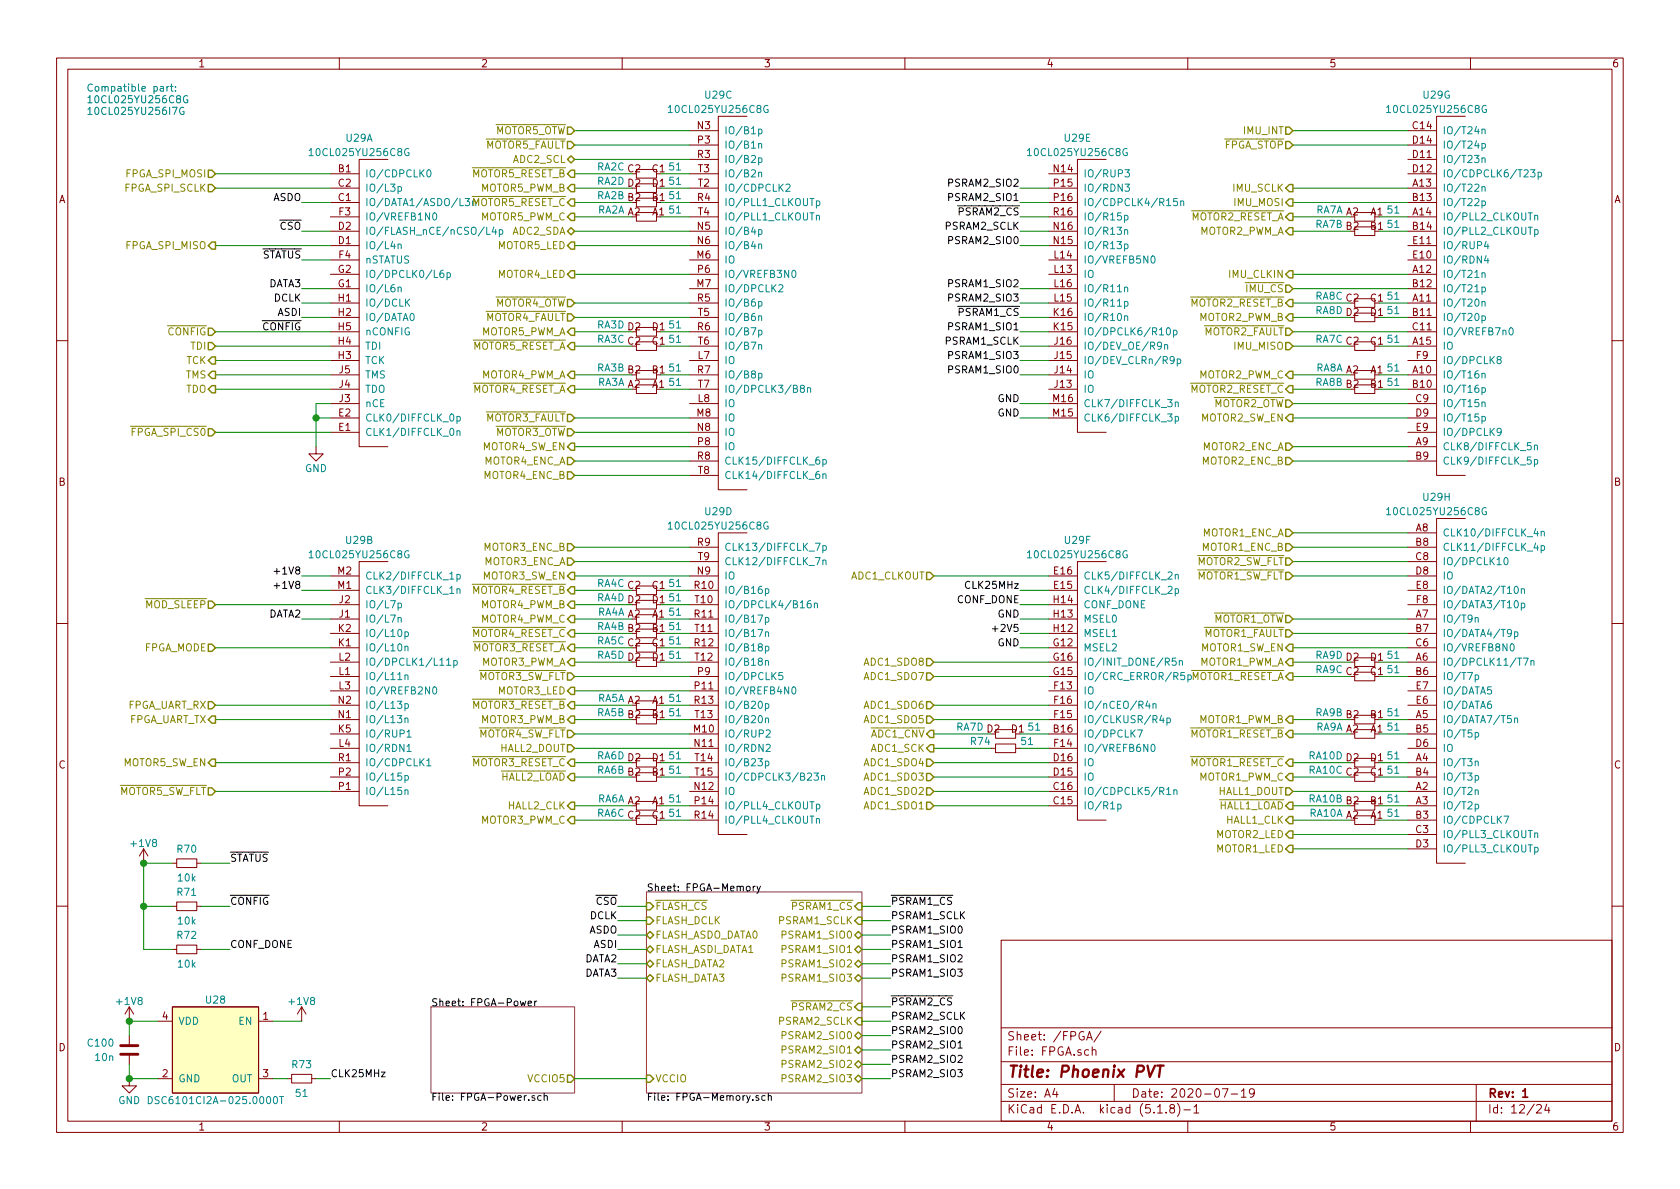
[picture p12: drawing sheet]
<svg xmlns="http://www.w3.org/2000/svg" width="297mm" height="210mm" viewBox="0 0 297 210" stroke-linecap="round" stroke-linejoin="round" font-family="sans-serif">
<defs><g id="words">
<text font-size="2.8" fill="#840000" x="178" y="190.5">Title: Phoenix PVT</text>
<g font-size="2.1" fill="#840000">
<text x="178" y="184">Sheet: /FPGA/</text>
<text x="178" y="186.7">File: FPGA.sch</text>
<text x="178" y="196.9">KiCad E.D.A. kicad (5.1.8)-1</text>
<text x="178" y="194.1">Size: A4</text>
<text x="200" y="194.1">Date: 2020-07-19</text>
<text x="263" y="194.1">Rev: 1</text>
<text x="263" y="196.9">Id: 12/24</text>
</g>
<g font-size="1.8" fill="#840000">
<text x="35" y="11.9">1</text>
<text x="85" y="11.9">2</text>
<text x="135" y="11.9">3</text>
<text x="185" y="11.9">4</text>
<text x="235" y="11.9">5</text>
<text x="285" y="11.9">6</text>
<text x="123.3" y="22.9">N3</text>
<text x="249.8" y="22.9">C14</text>
<text x="123.3" y="27.9">R3</text>
<text x="123.4" y="25.4">P3</text>
<text x="249.8" y="27.9">D11</text>
<text x="249.8" y="25.4">D14</text>
<text x="10.4" y="35.9">A</text>
<text x="59.8" y="30.5">B1</text>
<text x="59.8" y="35.6">C1</text>
<text x="59.8" y="33">C2</text>
<text x="115.3" y="35.6">B1</text>
<text x="115.3" y="30.5">C1</text>
<text x="115.3" y="33">D1</text>
<text x="123.3" y="35.6">R4</text>
<text x="123.4" y="33">T2</text>
<text x="123.4" y="30.5">T3</text>
<text x="186.3" y="30.5">N14</text>
<text x="186.4" y="33">P15</text>
<text x="186.4" y="35.6">P16</text>
<text x="249.8" y="33">A13</text>
<text x="249.8" y="35.6">B13</text>
<text x="249.8" y="30.5">D12</text>
<text x="285.4" y="35.9">A</text>
<text x="59.8" y="40.6">D2</text>
<text x="59.9" y="38.1">F3</text>
<text x="115.3" y="38.1">A1</text>
<text x="123.3" y="40.6">N5</text>
<text x="123.4" y="38.1">T4</text>
<text x="186.3" y="40.6">N16</text>
<text x="186.3" y="38.1">R16</text>
<text x="242.3" y="38.1">A1</text>
<text x="242.3" y="40.6">B1</text>
<text x="249.8" y="38.1">A14</text>
<text x="249.8" y="40.6">B14</text>
<text x="59.8" y="43.2">D1</text>
<text x="59.9" y="45.7">F4</text>
<text x="123.2" y="45.7">M6</text>
<text x="123.3" y="43.2">N6</text>
<text x="186.3" y="43.2">N15</text>
<text x="186.4" y="45.7">L14</text>
<text x="249.9" y="45.7">E10</text>
<text x="249.9" y="43.2">E11</text>
<text x="59.8" y="50.8">G1</text>
<text x="59.8" y="48.3">G2</text>
<text x="59.8" y="53.3">H1</text>
<text x="123.2" y="50.8">M7</text>
<text x="123.3" y="53.3">R5</text>
<text x="123.4" y="48.3">P6</text>
<text x="186.4" y="48.3">L13</text>
<text x="186.4" y="53.3">L15</text>
<text x="186.4" y="50.8">L16</text>
<text x="242.3" y="53.3">C1</text>
<text x="249.8" y="53.3">A11</text>
<text x="249.8" y="48.3">A12</text>
<text x="249.8" y="50.8">B12</text>
<text x="59.8" y="55.9">H2</text>
<text x="59.8" y="58.4">H5</text>
<text x="115.3" y="58.4">D1</text>
<text x="123.3" y="58.4">R6</text>
<text x="123.4" y="55.9">T5</text>
<text x="186.3" y="58.4">K15</text>
<text x="186.3" y="55.9">K16</text>
<text x="242.3" y="55.9">D1</text>
<text x="249.8" y="55.9">B11</text>
<text x="249.8" y="58.4">C11</text>
<text x="59.8" y="63.5">H3</text>
<text x="59.8" y="61">H4</text>
<text x="115.3" y="61">C1</text>
<text x="123.4" y="63.5">L7</text>
<text x="123.4" y="61">T6</text>
<text x="186.5" y="63.5">J15</text>
<text x="186.5" y="61">J16</text>
<text x="242.3" y="61">C1</text>
<text x="249.8" y="61">A15</text>
<text x="250.4" y="63.5">F9</text>
<text x="60" y="71.1">J3</text>
<text x="60" y="68.6">J4</text>
<text x="60" y="66">J5</text>
<text x="115.3" y="68.6">A1</text>
<text x="115.3" y="66">B1</text>
<text x="123.3" y="66">R7</text>
<text x="123.4" y="71.1">L8</text>
<text x="123.4" y="68.6">T7</text>
<text x="186.3" y="71.1">M16</text>
<text x="186.5" y="68.6">J13</text>
<text x="186.5" y="66">J14</text>
<text x="242.3" y="68.6">B1</text>
<text x="242.3" y="66">A1</text>
<text x="249.8" y="66">A10</text>
<text x="249.8" y="68.6">B10</text>
<text x="250.3" y="71.1">C9</text>
<text x="59.9" y="76.2">E1</text>
<text x="59.9" y="73.7">E2</text>
<text x="123.2" y="73.7">M8</text>
<text x="123.3" y="76.2">N8</text>
<text x="186.3" y="73.7">M15</text>
<text x="250.3" y="73.7">D9</text>
<text x="250.4" y="76.2">E9</text>
<text x="123.3" y="81.3">R8</text>
<text x="123.4" y="78.7">P8</text>
<text x="123.4" y="83.8">T8</text>
<text x="250.3" y="78.7">A9</text>
<text x="250.3" y="81.3">B9</text>
<text x="10.4" y="85.9">B</text>
<text x="285.4" y="85.9">B</text>
<text x="250.3" y="94">A8</text>
<text x="59.7" y="101.6">M2</text>
<text x="123.3" y="101.6">N9</text>
<text x="123.3" y="96.5">R9</text>
<text x="123.4" y="99.1">T9</text>
<text x="186.4" y="101.6">E16</text>
<text x="250.3" y="96.5">B8</text>
<text x="250.3" y="99.1">C8</text>
<text x="250.3" y="101.6">D8</text>
<text x="59.7" y="104.1">M1</text>
<text x="60" y="106.7">J2</text>
<text x="115.3" y="104.1">C1</text>
<text x="115.3" y="106.7">D1</text>
<text x="122.8" y="104.1">R10</text>
<text x="122.9" y="106.7">T10</text>
<text x="186.3" y="106.7">H14</text>
<text x="186.4" y="104.1">E15</text>
<text x="250.4" y="104.1">E8</text>
<text x="250.4" y="106.7">F8</text>
<text x="59.8" y="111.8">K2</text>
<text x="60" y="109.2">J1</text>
<text x="115.3" y="111.8">B1</text>
<text x="115.3" y="109.2">A1</text>
<text x="122.8" y="109.2">R11</text>
<text x="122.9" y="111.8">T11</text>
<text x="186.3" y="111.8">H12</text>
<text x="186.3" y="109.2">H13</text>
<text x="250.3" y="109.2">A7</text>
<text x="250.3" y="111.8">B7</text>
<text x="59.8" y="114.3">K1</text>
<text x="59.9" y="119.4">L1</text>
<text x="59.9" y="116.8">L2</text>
<text x="115.3" y="116.8">D1</text>
<text x="115.3" y="114.3">C1</text>
<text x="122.8" y="114.3">R12</text>
<text x="122.9" y="116.8">T12</text>
<text x="123.4" y="119.4">P9</text>
<text x="186.3" y="114.3">G12</text>
<text x="186.3" y="119.4">G15</text>
<text x="186.3" y="116.8">G16</text>
<text x="242.3" y="119.4">C1</text>
<text x="242.3" y="116.8">D1</text>
<text x="250.3" y="116.8">A6</text>
<text x="250.3" y="119.4">B6</text>
<text x="250.3" y="114.3">C6</text>
<text x="59.8" y="124.5">N2</text>
<text x="59.9" y="121.9">L3</text>
<text x="115.3" y="124.5">A1</text>
<text x="122.8" y="124.5">R13</text>
<text x="122.9" y="121.9">P11</text>
<text x="186.4" y="121.9">F13</text>
<text x="186.4" y="124.5">F16</text>
<text x="250.4" y="124.5">E6</text>
<text x="250.4" y="121.9">E7</text>
<text x="59.8" y="129.5">K5</text>
<text x="59.8" y="127">N1</text>
<text x="115.3" y="127">B1</text>
<text x="122.8" y="129.5">M10</text>
<text x="122.9" y="127">T13</text>
<text x="178.8" y="129.5">D1</text>
<text x="186.3" y="129.5">B16</text>
<text x="186.4" y="127">F15</text>
<text x="242.3" y="127">B1</text>
<text x="242.3" y="129.5">A1</text>
<text x="250.3" y="127">A5</text>
<text x="250.3" y="129.5">B5</text>
<text x="10.4" y="135.9">C</text>
<text x="59.8" y="134.6">R1</text>
<text x="59.9" y="137.2">P2</text>
<text x="59.9" y="132.1">L4</text>
<text x="115.3" y="137.2">B1</text>
<text x="115.3" y="134.6">D1</text>
<text x="122.8" y="132.1">N11</text>
<text x="122.9" y="134.6">T14</text>
<text x="122.9" y="137.2">T15</text>
<text x="186.3" y="137.2">D15</text>
<text x="186.3" y="134.6">D16</text>
<text x="186.4" y="132.1">F14</text>
<text x="242.3" y="137.2">C1</text>
<text x="242.3" y="134.6">D1</text>
<text x="250.3" y="134.6">A4</text>
<text x="250.3" y="137.2">B4</text>
<text x="250.3" y="132.1">D6</text>
<text x="285.4" y="135.9">C</text>
<text x="59.9" y="139.7">P1</text>
<text x="115.3" y="142.2">A1</text>
<text x="122.8" y="139.7">N12</text>
<text x="122.9" y="142.2">P14</text>
<text x="186.3" y="142.2">C15</text>
<text x="186.3" y="139.7">C16</text>
<text x="242.3" y="142.2">B1</text>
<text x="250.3" y="139.7">A2</text>
<text x="250.3" y="142.2">A3</text>
<text x="115.3" y="144.8">C1</text>
<text x="122.8" y="144.8">R14</text>
<text x="242.3" y="144.8">A1</text>
<text x="250.3" y="144.8">B3</text>
<text x="250.3" y="147.3">C3</text>
<text x="250.3" y="149.9">D3</text>
<text x="10.4" y="185.9">D</text>
<text x="28.7" y="180.3">4</text>
<text x="46.5" y="180.3">1</text>
<text x="285.4" y="185.9">D</text>
<text x="28.7" y="190.5">2</text>
<text x="46.5" y="190.5">3</text>
<text x="35" y="199.9">1</text>
<text x="85" y="199.9">2</text>
<text x="135" y="199.9">3</text>
<text x="185" y="199.9">4</text>
<text x="235" y="199.9">5</text>
<text x="285" y="199.9">6</text>
</g>
<g font-size="1.8" fill="#0000c2">
<text x="15.2" y="16.2">Compatible part:</text>
<text x="15.2" y="18.3">10CL025YU256C8G</text>
<text x="15.2" y="20.3">10CL025YU256I7G</text>
</g>
<g font-size="1.8" fill="#008484">
<text x="124.7" y="17.4">U29C</text>
<text x="251.7" y="17.4">U29G</text>
<text x="118.8" y="20">10CL025YU256C8G</text>
<text x="128" y="23.7">IO/B1p</text>
<text x="245.8" y="20">10CL025YU256C8G</text>
<text x="255" y="23.7">IO/T24n</text>
<text x="55.3" y="27.6">10CL025YU256C8G</text>
<text x="61.2" y="25.1">U29A</text>
<text x="128" y="26.3">IO/B1n</text>
<text x="128" y="28.8">IO/B2p</text>
<text x="182.3" y="27.6">10CL025YU256C8G</text>
<text x="188.3" y="25.1">U29E</text>
<text x="255" y="28.8">IO/T23n</text>
<text x="255" y="26.3">IO/T24p</text>
<text x="64.5" y="31.4">IO/CDPCLK0</text>
<text x="64.5" y="33.9">IO/L3p</text>
<text x="105.6" y="35.2">RA2B B2</text>
<text x="105.6" y="30.1">RA2C C2</text>
<text x="105.6" y="32.7">RA2D D2</text>
<text x="118.4" y="35.2">51</text>
<text x="118.4" y="30.1">51</text>
<text x="118.4" y="32.7">51</text>
<text x="128" y="33.9">IO/CDPCLK2</text>
<text x="128" y="31.4">IO/B2n</text>
<text x="191.5" y="31.4">IO/RUP3</text>
<text x="191.5" y="33.9">IO/RDN3</text>
<text x="255" y="33.9">IO/T22n</text>
<text x="255" y="31.4">IO/CDPCLK6/T23p</text>
<text x="64.5" y="36.4">IO/DATA1/ASDO/L3n</text>
<text x="64.5" y="41.5">IO/FLASH_nCE/nCSO/L4p</text>
<text x="64.5" y="39">IO/VREFB1N0</text>
<text x="105.7" y="37.8">RA2A A2</text>
<text x="118.4" y="37.8">51</text>
<text x="128" y="41.5">IO/B4p</text>
<text x="128" y="36.4">IO/PLL1_CLKOUTp</text>
<text x="128" y="39">IO/PLL1_CLKOUTn</text>
<text x="191.5" y="41.5">IO/R13n</text>
<text x="191.5" y="36.4">IO/CDPCLK4/R15n</text>
<text x="191.5" y="39">IO/R15p</text>
<text x="232.6" y="40.3">RA7B B2</text>
<text x="232.7" y="37.8">RA7A A2</text>
<text x="245.4" y="37.8">51</text>
<text x="245.4" y="40.3">51</text>
<text x="255" y="39">IO/PLL2_CLKOUTn</text>
<text x="255" y="36.4">IO/T22p</text>
<text x="255" y="41.5">IO/PLL2_CLKOUTp</text>
<text x="64.5" y="44.1">IO/L4n</text>
<text x="64.5" y="46.6">nSTATUS</text>
<text x="128" y="46.6">IO</text>
<text x="128" y="44.1">IO/B4n</text>
<text x="191.5" y="46.6">IO/VREFB5N0</text>
<text x="191.5" y="44.1">IO/R13p</text>
<text x="255" y="46.6">IO/RDN4</text>
<text x="255" y="44.1">IO/RUP4</text>
<text x="64.5" y="51.7">IO/L6n</text>
<text x="64.5" y="49.1">IO/DPCLK0/L6p</text>
<text x="128" y="51.7">IO/DPCLK2</text>
<text x="128" y="49.1">IO/VREFB3N0</text>
<text x="191.5" y="49.1">IO</text>
<text x="191.5" y="51.7">IO/R11n</text>
<text x="232.6" y="53">RA8C C2</text>
<text x="245.4" y="53">51</text>
<text x="255" y="49.1">IO/T21n</text>
<text x="255" y="51.7">IO/T21p</text>
<text x="64.5" y="54.2">IO/DCLK</text>
<text x="64.5" y="56.8">IO/DATA0</text>
<text x="64.5" y="59.3">nCONFIG</text>
<text x="105.6" y="58.1">RA3D D2</text>
<text x="118.4" y="58.1">51</text>
<text x="128" y="54.2">IO/B6p</text>
<text x="128" y="59.3">IO/B7p</text>
<text x="128" y="56.8">IO/B6n</text>
<text x="191.5" y="59.3">IO/DPCLK6/R10p</text>
<text x="191.5" y="56.8">IO/R10n</text>
<text x="191.5" y="54.2">IO/R11p</text>
<text x="232.6" y="55.5">RA8D D2</text>
<text x="245.4" y="55.5">51</text>
<text x="255" y="54.2">IO/T20n</text>
<text x="255" y="56.8">IO/T20p</text>
<text x="255" y="59.3">IO/VREFB7n0</text>
<text x="64.5" y="64.4">TCK</text>
<text x="64.5" y="61.8">TDI</text>
<text x="105.6" y="65.7">RA3B B2</text>
<text x="105.6" y="60.6">RA3C C2</text>
<text x="118.4" y="65.7">51</text>
<text x="118.4" y="60.6">51</text>
<text x="128" y="64.4">IO</text>
<text x="128" y="61.8">IO/B7n</text>
<text x="191.5" y="64.4">IO/DEV_CLRn/R9p</text>
<text x="191.5" y="61.8">IO/DEV_OE/R9n</text>
<text x="232.6" y="60.6">RA7C C2</text>
<text x="232.7" y="65.7">RA8A A2</text>
<text x="245.4" y="65.7">51</text>
<text x="245.4" y="60.6">51</text>
<text x="255" y="61.8">IO</text>
<text x="255" y="64.4">IO/DPCLK8</text>
<text x="64.5" y="69.5">TDO</text>
<text x="64.5" y="66.9">TMS</text>
<text x="105.7" y="68.2">RA3A A2</text>
<text x="118.4" y="68.2">51</text>
<text x="128" y="66.9">IO/B8p</text>
<text x="128" y="69.5">IO/DPCLK3/B8n</text>
<text x="191.5" y="69.5">IO</text>
<text x="191.5" y="66.9">IO</text>
<text x="232.6" y="68.2">RA8B B2</text>
<text x="245.4" y="68.2">51</text>
<text x="255" y="66.9">IO/T16n</text>
<text x="255" y="69.5">IO/T16p</text>
<text x="64.5" y="77.1">CLK1/DIFFCLK_0n</text>
<text x="64.5" y="74.5">CLK0/DIFFCLK_0p</text>
<text x="64.5" y="72">nCE</text>
<text x="128" y="72">IO</text>
<text x="128" y="74.5">IO</text>
<text x="128" y="77.1">IO</text>
<text x="191.5" y="74.5">CLK6/DIFFCLK_3p</text>
<text x="191.5" y="72">CLK7/DIFFCLK_3n</text>
<text x="255" y="72">IO/T15n</text>
<text x="255" y="74.5">IO/T15p</text>
<text x="255" y="77.1">IO/DPCLK9</text>
<text x="53.9" y="83.5">GND</text>
<text x="128" y="79.6">IO</text>
<text x="128" y="82.2">CLK15/DIFFCLK_6p</text>
<text x="255" y="79.6">CLK8/DIFFCLK_5n</text>
<text x="255" y="82.2">CLK9/DIFFCLK_5p</text>
<text x="128" y="84.7">CLK14/DIFFCLK_6n</text>
<text x="251.7" y="88.6">U29H</text>
<text x="118.8" y="93.6">10CL025YU256C8G</text>
<text x="124.7" y="91.1">U29D</text>
<text x="245.8" y="91.1">10CL025YU256C8G</text>
<text x="255" y="94.9">CLK10/DIFFCLK_4n</text>
<text x="55.3" y="98.7">10CL025YU256C8G</text>
<text x="61.2" y="96.2">U29B</text>
<text x="128" y="97.4">CLK13/DIFFCLK_7p</text>
<text x="128" y="99.9">CLK12/DIFFCLK_7n</text>
<text x="182.3" y="98.7">10CL025YU256C8G</text>
<text x="188.3" y="96.2">U29F</text>
<text x="255" y="97.4">CLK11/DIFFCLK_4p</text>
<text x="255" y="99.9">IO/DPCLK10</text>
<text x="64.5" y="107.6">IO/L7p</text>
<text x="64.5" y="105">CLK3/DIFFCLK_1n</text>
<text x="64.5" y="102.5">CLK2/DIFFCLK_1p</text>
<text x="105.6" y="103.8">RA4C C2</text>
<text x="105.6" y="106.3">RA4D D2</text>
<text x="118.4" y="103.8">51</text>
<text x="118.4" y="106.3">51</text>
<text x="128" y="102.5">IO</text>
<text x="128" y="105">IO/B16p</text>
<text x="128" y="107.6">IO/DPCLK4/B16n</text>
<text x="191.5" y="105">CLK4/DIFFCLK_2p</text>
<text x="191.5" y="102.5">CLK5/DIFFCLK_2n</text>
<text x="191.5" y="107.6">CONF_DONE</text>
<text x="255" y="102.5">IO</text>
<text x="255" y="105">IO/DATA2/T10n</text>
<text x="255" y="107.6">IO/DATA3/T10p</text>
<text x="64.5" y="110.1">IO/L7n</text>
<text x="64.5" y="112.6">IO/L10p</text>
<text x="105.6" y="111.4">RA4B B2</text>
<text x="105.6" y="114">RA5C C2</text>
<text x="105.7" y="108.9">RA4A A2</text>
<text x="118.4" y="111.4">51</text>
<text x="118.4" y="108.9">51</text>
<text x="118.4" y="114">51</text>
<text x="128" y="110.1">IO/B17p</text>
<text x="128" y="112.6">IO/B17n</text>
<text x="191.5" y="112.6">MSEL1</text>
<text x="191.5" y="110.1">MSEL0</text>
<text x="255" y="110.1">IO/T9n</text>
<text x="255" y="112.6">IO/DATA4/T9p</text>
<text x="64.5" y="115.2">IO/L10n</text>
<text x="64.5" y="117.7">IO/DPCLK1/L11p</text>
<text x="105.6" y="116.5">RA5D D2</text>
<text x="118.4" y="116.5">51</text>
<text x="128" y="115.2">IO/B18p</text>
<text x="128" y="117.7">IO/B18n</text>
<text x="191.5" y="115.2">MSEL2</text>
<text x="191.5" y="117.7">IO/INIT_DONE/R5n</text>
<text x="232.6" y="119">RA9C C2</text>
<text x="232.6" y="116.5">RA9D D2</text>
<text x="245.4" y="119">51</text>
<text x="245.4" y="116.5">51</text>
<text x="255" y="117.7">IO/DPCLK11/T7n</text>
<text x="255" y="115.2">IO/VREFB8N0</text>
<text x="64.5" y="120.3">IO/L11n</text>
<text x="64.5" y="122.8">IO/VREFB2N0</text>
<text x="64.5" y="125.3">IO/L13p</text>
<text x="105.7" y="124.1">RA5A A2</text>
<text x="118.4" y="124.1">51</text>
<text x="128" y="122.8">IO/VREFB4N0</text>
<text x="128" y="120.3">IO/DPCLK5</text>
<text x="128" y="125.3">IO/B20p</text>
<text x="191.5" y="122.8">IO</text>
<text x="191.5" y="125.3">IO/nCEO/R4n</text>
<text x="191.5" y="120.3">IO/CRC_ERROR/R5p</text>
<text x="255" y="120.3">IO/T7p</text>
<text x="255" y="125.3">IO/DATA6</text>
<text x="255" y="122.8">IO/DATA5</text>
<text x="64.5" y="130.4">IO/RUP1</text>
<text x="64.5" y="127.9">IO/L13n</text>
<text x="105.6" y="126.7">RA5B B2</text>
<text x="118.4" y="126.7">51</text>
<text x="128" y="130.4">IO/RUP2</text>
<text x="128" y="127.9">IO/B20n</text>
<text x="169.1" y="129.2">RA7D D2</text>
<text x="171.7" y="131.7">R74</text>
<text x="180.6" y="131.7">51</text>
<text x="181.9" y="129.2">51</text>
<text x="191.5" y="130.4">IO/DPCLK7</text>
<text x="191.5" y="127.9">IO/CLKUSR/R4p</text>
<text x="232.6" y="126.7">RA9B B2</text>
<text x="232.7" y="129.2">RA9A A2</text>
<text x="245.4" y="126.7">51</text>
<text x="245.4" y="129.2">51</text>
<text x="255" y="127.9">IO/DATA7/T5n</text>
<text x="255" y="130.4">IO/T5p</text>
<text x="64.5" y="133">IO/RDN1</text>
<text x="64.5" y="135.5">IO/CDPCLK1</text>
<text x="105.6" y="136.8">RA6B B2</text>
<text x="105.6" y="134.3">RA6D D2</text>
<text x="118.4" y="136.8">51</text>
<text x="118.4" y="134.3">51</text>
<text x="128" y="133">IO/RDN2</text>
<text x="128" y="135.5">IO/B23p</text>
<text x="191.5" y="135.5">IO</text>
<text x="191.5" y="133">IO/VREFB6N0</text>
<text x="231.5" y="136.8">RA10C C2</text>
<text x="231.5" y="134.3">RA10D D2</text>
<text x="245.4" y="136.8">51</text>
<text x="245.4" y="134.3">51</text>
<text x="255" y="135.5">IO/T3n</text>
<text x="255" y="133">IO</text>
<text x="64.5" y="140.6">IO/L15n</text>
<text x="64.5" y="138">IO/L15p</text>
<text x="105.7" y="141.9">RA6A A2</text>
<text x="118.4" y="141.9">51</text>
<text x="128" y="140.6">IO</text>
<text x="128" y="143.1">IO/PLL4_CLKOUTp</text>
<text x="128" y="138">IO/CDPCLK3/B23n</text>
<text x="191.5" y="143.1">IO/R1p</text>
<text x="191.5" y="140.6">IO/CDPCLK5/R1n</text>
<text x="191.5" y="138">IO</text>
<text x="231.5" y="141.9">RA10B B2</text>
<text x="245.4" y="141.9">51</text>
<text x="255" y="140.6">IO/T2n</text>
<text x="255" y="143.1">IO/T2p</text>
<text x="255" y="138">IO/T3p</text>
<text x="23.3" y="149.8">+1V8</text>
<text x="105.6" y="144.4">RA6C C2</text>
<text x="118.4" y="144.4">51</text>
<text x="128" y="145.7">IO/PLL4_CLKOUTn</text>
<text x="231.6" y="144.4">RA10A A2</text>
<text x="245.4" y="144.4">51</text>
<text x="255" y="145.7">IO/CDPCLK7</text>
<text x="255" y="148.2">IO/PLL3_CLKOUTn</text>
<text x="31.4" y="150.8">R70</text>
<text x="31.5" y="155.9">10k</text>
<text x="255" y="150.7">IO/PLL3_CLKOUTp</text>
<text x="31.4" y="158.4">R71</text>
<text x="31.4" y="166">R72</text>
<text x="31.5" y="163.5">10k</text>
<text x="31.5" y="171.1">10k</text>
<text x="20.8" y="177.7">+1V8</text>
<text x="36.5" y="177.5">U28</text>
<text x="51.3" y="177.7">+1V8</text>
<text x="15.7" y="185.1">C100</text>
<text x="31.5" y="181.2">VDD</text>
<text x="42.2" y="181.2">EN</text>
<text x="16.9" y="187.6">10n</text>
<text x="31.5" y="191.4">GND</text>
<text x="41" y="191.4">OUT</text>
<text x="51.7" y="188.9">R73</text>
<text x="20.9" y="195.2">GND</text>
<text x="27.7" y="195.2">DSC6101CI2A-025.0000T</text>
<text x="52.4" y="194">51</text>
</g>
<g font-size="1.8" fill="#848400">
<text x="87.4" y="23.7">MOTOR5_OTW</text>
<text x="220" y="23.7">IMU_INT</text>
<text x="85.7" y="26.3">MOTOR5_FAULT</text>
<text x="90.7" y="28.8">ADC2_SCL</text>
<text x="216.4" y="26.3">FPGA_STOP</text>
<text x="22" y="33.9">FPGA_SPI_SCLK</text>
<text x="22.3" y="31.4">FPGA_SPI_MOSI</text>
<text x="83.4" y="31.4">MOTOR5_RESET_B</text>
<text x="84.9" y="33.9">MOTOR5_PWM_B</text>
<text x="218" y="33.9">IMU_SCLK</text>
<text x="83.4" y="36.4">MOTOR5_RESET_C</text>
<text x="84.9" y="39">MOTOR5_PWM_C</text>
<text x="90.6" y="41.5">ADC2_SDA</text>
<text x="210.4" y="39">MOTOR2_RESET_A</text>
<text x="211.9" y="41.5">MOTOR2_PWM_A</text>
<text x="218.3" y="36.4">IMU_MOSI</text>
<text x="22.3" y="44.1">FPGA_SPI_MISO</text>
<text x="88" y="44.1">MOTOR5_LED</text>
<text x="88" y="49.1">MOTOR4_LED</text>
<text x="217.4" y="49.1">IMU_CLKIN</text>
<text x="220.4" y="51.7">IMU_CS</text>
<text x="29.7" y="59.3">CONFIG</text>
<text x="84.9" y="59.3">MOTOR5_PWM_A</text>
<text x="85.7" y="56.8">MOTOR4_FAULT</text>
<text x="87.4" y="54.2">MOTOR4_OTW</text>
<text x="210.4" y="54.2">MOTOR2_RESET_B</text>
<text x="211.9" y="56.8">MOTOR2_PWM_B</text>
<text x="212.7" y="59.3">MOTOR2_FAULT</text>
<text x="32.9" y="64.4">TCK</text>
<text x="33.7" y="61.8">TDI</text>
<text x="83.4" y="61.8">MOTOR5_RESET_A</text>
<text x="218.3" y="61.8">IMU_MISO</text>
<text x="32.8" y="66.9">TMS</text>
<text x="32.8" y="69.5">TDO</text>
<text x="83.4" y="69.5">MOTOR4_RESET_A</text>
<text x="84.9" y="66.9">MOTOR4_PWM_A</text>
<text x="210.4" y="69.5">MOTOR2_RESET_C</text>
<text x="211.9" y="66.9">MOTOR2_PWM_C</text>
<text x="23.4" y="77.1">FPGA_SPI_CS0</text>
<text x="85.7" y="74.5">MOTOR3_FAULT</text>
<text x="87.4" y="77.1">MOTOR3_OTW</text>
<text x="212.2" y="74.5">MOTOR2_SW_EN</text>
<text x="214.4" y="72">MOTOR2_OTW</text>
<text x="85.2" y="79.6">MOTOR4_SW_EN</text>
<text x="85.5" y="82.2">MOTOR4_ENC_A</text>
<text x="212.5" y="82.2">MOTOR2_ENC_B</text>
<text x="212.5" y="79.6">MOTOR2_ENC_A</text>
<text x="85.5" y="84.7">MOTOR4_ENC_B</text>
<text x="212.5" y="94.9">MOTOR1_ENC_A</text>
<text x="85.5" y="99.9">MOTOR3_ENC_A</text>
<text x="85.5" y="97.4">MOTOR3_ENC_B</text>
<text x="211.5" y="99.9">MOTOR2_SW_FLT</text>
<text x="212.5" y="97.4">MOTOR1_ENC_B</text>
<text x="25.7" y="107.6">MOD_SLEEP</text>
<text x="83.4" y="105">MOTOR4_RESET_B</text>
<text x="84.9" y="107.6">MOTOR4_PWM_B</text>
<text x="85.2" y="102.5">MOTOR3_SW_EN</text>
<text x="150.4" y="102.5">ADC1_CLKOUT</text>
<text x="211.5" y="102.5">MOTOR1_SW_FLT</text>
<text x="83.4" y="112.6">MOTOR4_RESET_C</text>
<text x="84.9" y="110.1">MOTOR4_PWM_C</text>
<text x="212.7" y="112.6">MOTOR1_FAULT</text>
<text x="214.4" y="110.1">MOTOR1_OTW</text>
<text x="25.4" y="115.2">FPGA_MODE</text>
<text x="83.4" y="115.2">MOTOR3_RESET_A</text>
<text x="84.9" y="117.7">MOTOR3_PWM_A</text>
<text x="153" y="117.7">ADC1_SDO8</text>
<text x="211.9" y="117.7">MOTOR1_PWM_A</text>
<text x="212.2" y="115.2">MOTOR1_SW_EN</text>
<text x="22.3" y="125.3">FPGA_UART_RX</text>
<text x="83.4" y="125.3">MOTOR3_RESET_B</text>
<text x="84.5" y="120.3">MOTOR3_SW_FLT</text>
<text x="88" y="122.8">MOTOR3_LED</text>
<text x="153" y="120.3">ADC1_SDO7</text>
<text x="153" y="125.3">ADC1_SDO6</text>
<text x="210.4" y="120.3">MOTOR1_RESET_A</text>
<text x="22.5" y="127.9">FPGA_UART_TX</text>
<text x="84.5" y="130.4">MOTOR4_SW_FLT</text>
<text x="84.9" y="127.9">MOTOR3_PWM_B</text>
<text x="153" y="127.9">ADC1_SDO5</text>
<text x="154.1" y="130.4">ADC1_CNV</text>
<text x="210.4" y="130.4">MOTOR1_RESET_B</text>
<text x="211.9" y="127.9">MOTOR1_PWM_B</text>
<text x="21.7" y="135.5">MOTOR5_SW_EN</text>
<text x="83.4" y="135.5">MOTOR3_RESET_C</text>
<text x="88.4" y="133">HALL2_DOUT</text>
<text x="153" y="135.5">ADC1_SDO4</text>
<text x="154.1" y="133">ADC1_SCK</text>
<text x="210.4" y="135.5">MOTOR1_RESET_C</text>
<text x="21" y="140.6">MOTOR5_SW_FLT</text>
<text x="88.4" y="138">HALL2_LOAD</text>
<text x="89.8" y="143.1">HALL2_CLK</text>
<text x="153" y="138">ADC1_SDO3</text>
<text x="153" y="140.6">ADC1_SDO2</text>
<text x="153" y="143.1">ADC1_SDO1</text>
<text x="211.9" y="138">MOTOR1_PWM_C</text>
<text x="215.4" y="140.6">HALL1_DOUT</text>
<text x="215.4" y="143.1">HALL1_LOAD</text>
<text x="84.9" y="145.7">MOTOR3_PWM_C</text>
<text x="215" y="148.2">MOTOR2_LED</text>
<text x="216.8" y="145.7">HALL1_CLK</text>
<text x="215" y="150.7">MOTOR1_LED</text>
<text x="115.8" y="160.9">FLASH_CS</text>
<text x="140.1" y="160.9">PSRAM1_CS</text>
<text x="115.8" y="163.4">FLASH_DCLK</text>
<text x="115.8" y="166">FLASH_ASDO_DATA0</text>
<text x="137.7" y="163.4">PSRAM1_SCLK</text>
<text x="138.5" y="166">PSRAM1_SIO0</text>
<text x="115.8" y="168.5">FLASH_ASDI_DATA1</text>
<text x="115.8" y="171.1">FLASH_DATA2</text>
<text x="115.8" y="173.6">FLASH_DATA3</text>
<text x="138.5" y="168.5">PSRAM1_SIO1</text>
<text x="138.5" y="171.1">PSRAM1_SIO2</text>
<text x="138.5" y="173.6">PSRAM1_SIO3</text>
<text x="140.1" y="178.7">PSRAM2_CS</text>
<text x="137.7" y="181.2">PSRAM2_SCLK</text>
<text x="138.5" y="183.8">PSRAM2_SIO0</text>
<text x="93.5" y="191.4">VCCIO5</text>
<text x="115.8" y="191.4">VCCIO</text>
<text x="138.5" y="186.3">PSRAM2_SIO1</text>
<text x="138.5" y="188.8">PSRAM2_SIO2</text>
<text x="138.5" y="191.4">PSRAM2_SIO3</text>
</g>
<g font-size="1.8">
<text x="48.2" y="35.6">ASDO</text>
<text x="167.9" y="35.6">PSRAM2_SIO1</text>
<text x="167.9" y="33">PSRAM2_SIO2</text>
<text x="49.5" y="40.6">CSO</text>
<text x="167.2" y="40.6">PSRAM2_SCLK</text>
<text x="169.5" y="38.1">PSRAM2_CS</text>
<text x="46.3" y="45.7">STATUS</text>
<text x="167.9" y="43.2">PSRAM2_SIO0</text>
<text x="47.4" y="50.8">DATA3</text>
<text x="48.4" y="53.3">DCLK</text>
<text x="167.9" y="50.8">PSRAM1_SIO2</text>
<text x="167.9" y="53.3">PSRAM2_SIO3</text>
<text x="46.5" y="58.4">CONFIG</text>
<text x="49.1" y="55.9">ASDI</text>
<text x="167.9" y="58.4">PSRAM1_SIO1</text>
<text x="169.5" y="55.9">PSRAM1_CS</text>
<text x="167.2" y="61">PSRAM1_SCLK</text>
<text x="167.9" y="63.5">PSRAM1_SIO3</text>
<text x="167.9" y="66">PSRAM1_SIO0</text>
<text x="176.4" y="71.1">GND</text>
<text x="176.4" y="73.7">GND</text>
<text x="49.1" y="101.6">+1V8</text>
<text x="49.1" y="104.1">+1V8</text>
<text x="169.2" y="106.7">CONF_DONE</text>
<text x="171.1" y="104.1">CLK25MHz</text>
<text x="47.4" y="109.2">DATA2</text>
<text x="176.1" y="111.8">+2V5</text>
<text x="176.4" y="109.2">GND</text>
<text x="176.4" y="114.3">GND</text>
<text x="40.6" y="152.4">STATUS</text>
<text x="40.6" y="160">CONFIG</text>
<text x="105.4" y="160">CSO</text>
<text x="114.3" y="157.6">Sheet: FPGA-Memory</text>
<text x="157.5" y="160">PSRAM1_CS</text>
<text x="40.6" y="167.6">CONF_DONE</text>
<text x="104.1" y="165.1">ASDO</text>
<text x="104.3" y="162.6">DCLK</text>
<text x="105" y="167.6">ASDI</text>
<text x="157.5" y="162.6">PSRAM1_SCLK</text>
<text x="157.5" y="165.1">PSRAM1_SIO0</text>
<text x="157.5" y="167.6">PSRAM1_SIO1</text>
<text x="103.3" y="170.2">DATA2</text>
<text x="103.3" y="172.7">DATA3</text>
<text x="157.5" y="170.2">PSRAM1_SIO2</text>
<text x="157.5" y="172.7">PSRAM1_SIO3</text>
<text x="76.2" y="177.9">Sheet: FPGA-Power</text>
<text x="157.5" y="177.8">PSRAM2_CS</text>
<text x="157.5" y="185.4">PSRAM2_SIO1</text>
<text x="157.5" y="182.9">PSRAM2_SIO0</text>
<text x="157.5" y="180.3">PSRAM2_SCLK</text>
<text x="58.4" y="190.5">CLK25MHz</text>
<text x="157.5" y="188">PSRAM2_SIO2</text>
<text x="157.5" y="190.5">PSRAM2_SIO3</text>
<text x="76.2" y="194.7">File: FPGA-Power.sch</text>
<text x="114.3" y="194.7">File: FPGA-Memory.sch</text>
</g>
</g></defs>
<g fill="none" stroke="#840000" stroke-width=".18">
<path d="M10 10.3h277v189.9h-277zM12 12.2h273v186.1h-273zM60 10.3v1.9M110 10.3v1.9M160 10.3v1.9M210 10.3v1.9M260 10.3v1.9M58.4 30.7h5.1M58.4 35.8h5.1M58.4 33.3h5.1M58.4 38.3h5.1M68.6 28.2h-5.1v50.8h5.1"/>
<path d="M112.5 35h3.6v1.6h-3.6zM112.5 37.6h3.6v1.5h-3.6zM112.5 30h3.6v1.5h-3.6zM112.5 32.5h3.6v1.5h-3.6zM121.9 30.7h5.1M121.9 35.8h5.1M121.9 33.3h5.1M121.9 38.3h5.1M121.9 23.1h5.1M121.9 25.6h5.1M121.9 28.2h5.1M132.1 20.6h-5.1v66h5.1"/>
<path d="M185.4 30.7h5.1M185.4 35.8h5.1M185.4 33.3h5.1M185.4 38.3h5.1M195.6 28.2h-5.1v48.2h5.1M239.5 37.6h3.6v1.5h-3.6zM248.9 30.7h5.1M248.9 35.8h5.1M248.9 33.3h5.1M248.9 38.3h5.1M248.9 23.1h5.1M248.9 25.6h5.1"/>
<path d="M248.9 28.2h5.1M259.1 20.6h-5.1v63.5h5.1M58.4 43.4h5.1M58.4 40.9h5.1M58.4 46h5.1M58.4 51h5.1M58.4 48.5h5.1M58.4 53.6h5.1M58.4 56.1h5.1M58.4 58.7h5.1M112.5 57.9h3.6v1.5h-3.6zM121.9 43.4h5.1"/>
<path d="M121.9 40.9h5.1M121.9 46h5.1M121.9 51h5.1M121.9 48.5h5.1M121.9 53.6h5.1M121.9 56.1h5.1M121.9 58.7h5.1M185.4 43.4h5.1M185.4 40.9h5.1M185.4 46h5.1M185.4 51h5.1M185.4 48.5h5.1"/>
<path d="M185.4 53.6h5.1M185.4 56.1h5.1M185.4 58.7h5.1M239.5 52.8h3.6v1.6h-3.6zM239.5 55.4h3.6v1.5h-3.6zM239.5 40.1h3.6v1.6h-3.6zM248.9 43.4h5.1M248.9 40.9h5.1M248.9 46h5.1M248.9 51h5.1M248.9 48.5h5.1M248.9 53.6h5.1"/>
<path d="M248.9 56.1h5.1M248.9 58.7h5.1M10 60.2h2M55.9 79v1.3h1.2l-1.2 1.2-1.3-1.2h1.3M58.4 76.4h5.1M58.4 73.9h5.1M58.4 63.7h5.1M58.4 61.2h5.1M58.4 71.4h5.1M58.4 68.8h5.1M58.4 66.3h5.1M112.5 68.1h3.6v1.5h-3.6z"/>
<path d="M112.5 65.5h3.6v1.6h-3.6zM112.5 60.4h3.6v1.6h-3.6zM121.9 76.4h5.1M121.9 73.9h5.1M121.9 63.7h5.1M121.9 61.2h5.1M121.9 71.4h5.1M121.9 68.8h5.1M121.9 66.3h5.1M121.9 79h5.1M185.4 73.9h5.1M185.4 63.7h5.1"/>
<path d="M185.4 61.2h5.1M185.4 71.4h5.1M185.4 68.8h5.1M185.4 66.3h5.1M239.5 68.1h3.6v1.5h-3.6zM239.5 65.5h3.6v1.6h-3.6zM239.5 60.4h3.6v1.6h-3.6zM248.9 76.4h5.1M248.9 73.9h5.1M248.9 63.7h5.1M248.9 61.2h5.1M248.9 71.4h5.1"/>
<path d="M248.9 68.8h5.1M248.9 66.3h5.1M248.9 79h5.1M285 60.2h2M68.6 99.3h-5.1v43.2h5.1M121.9 81.5h5.1M121.9 84.1h5.1M121.9 96.8h5.1M121.9 99.3h5.1M132.1 94.2h-5.1v53.4h5.1M195.6 99.3h-5.1v45.7h5.1M248.9 81.5h5.1"/>
<path d="M248.9 94.2h5.1M248.9 96.8h5.1M248.9 99.3h5.1M259.1 91.7h-5.1v60.9h5.1M10 110.3h2M58.4 109.5h5.1M58.4 106.9h5.1M58.4 114.5h5.1M58.4 112h5.1M58.4 119.6h5.1M58.4 117.1h5.1M58.4 104.4h5.1"/>
<path d="M58.4 101.8h5.1M112.5 116.3h3.6v1.6h-3.6zM112.5 111.2h3.6v1.6h-3.6zM112.5 108.7h3.6v1.5h-3.6zM112.5 103.6h3.6v1.6h-3.6zM112.5 106.2h3.6v1.5h-3.6zM112.5 113.8h3.6v1.5h-3.6zM121.9 109.5h5.1M121.9 106.9h5.1M121.9 114.5h5.1M121.9 112h5.1M121.9 119.6h5.1"/>
<path d="M121.9 117.1h5.1M121.9 104.4h5.1M121.9 101.8h5.1M185.4 109.5h5.1M185.4 106.9h5.1M185.4 114.5h5.1M185.4 112h5.1M185.4 119.6h5.1M185.4 117.1h5.1M185.4 104.4h5.1M185.4 101.8h5.1M239.5 118.9h3.6v1.5h-3.6z"/>
<path d="M239.5 116.3h3.6v1.6h-3.6zM248.9 109.5h5.1M248.9 106.9h5.1M248.9 114.5h5.1M248.9 112h5.1M248.9 119.6h5.1M248.9 117.1h5.1M248.9 104.4h5.1M248.9 101.8h5.1M285 110.3h2M58.4 129.8h5.1M58.4 122.2h5.1"/>
<path d="M58.4 132.3h5.1M58.4 127.2h5.1M58.4 124.7h5.1M58.4 139.9h5.1M58.4 137.4h5.1M58.4 134.9h5.1M112.5 136.6h3.6v1.6h-3.6zM112.5 134.1h3.6v1.5h-3.6zM112.5 126.5h3.6v1.5h-3.6zM112.5 123.9h3.6v1.6h-3.6zM121.9 129.8h5.1M121.9 122.2h5.1"/>
<path d="M121.9 132.3h5.1M121.9 127.2h5.1M121.9 124.7h5.1M121.9 139.9h5.1M121.9 137.4h5.1M121.9 134.9h5.1M175.3 132.3h.7M176 129h3.6v1.6h-3.6zM176 131.6h3.6v1.5h-3.6zM179.6 132.3h.7M185.4 129.8h5.1M185.4 122.2h5.1"/>
<path d="M185.4 132.3h5.1M185.4 127.2h5.1M185.4 124.7h5.1M185.4 139.9h5.1M185.4 137.4h5.1M185.4 134.9h5.1M239.5 126.5h3.6v1.5h-3.6zM239.5 129h3.6v1.6h-3.6zM239.5 136.6h3.6v1.6h-3.6zM239.5 134.1h3.6v1.5h-3.6zM248.9 129.8h5.1M248.9 122.2h5.1"/>
<path d="M248.9 132.3h5.1M248.9 127.2h5.1M248.9 124.7h5.1M248.9 139.9h5.1M248.9 137.4h5.1M248.9 134.9h5.1M25.4 150.1l-.8 1.3M25.4 150.1v2.5M25.4 150.1l.8 1.3M30.5 152.6h.7M31.2 151.9h3.6v1.5h-3.6zM31.2 159.5h3.6v1.5h-3.6z"/>
<path d="M34.8 152.6h.8M112.5 141.7h3.6v1.6h-3.6zM112.5 144.3h3.6v1.5h-3.6zM121.9 142.5h5.1M121.9 145h5.1M185.4 142.5h5.1M239.5 141.7h3.6v1.6h-3.6zM239.5 144.3h3.6v1.5h-3.6zM248.9 142.5h5.1M248.9 145h5.1M248.9 147.6h5.1M248.9 150.1h5.1"/>
<path d="M10 160.2h2M22.9 178v2.6M22.9 178l-.8 1.3M22.9 178l.7 1.3M30.5 178h15.2v15.3h-15.2zM30.5 167.9h.7M30.5 160.3h.7M31.2 167.1h3.6v1.6h-3.6zM34.8 167.9h.8M34.8 160.3h.8M53.3 178l-.7 1.3M53.3 178v2.6"/>
<path d="M53.3 178l.8 1.3M177 166.3h108v32h-108zM285 160.2h2M22.9 190.7v1.3h1.2l-1.2 1.3-1.3-1.3h1.3M22.9 183.1v1.8M22.9 186.4v1.8M27.9 190.7h2.6M27.9 180.6h2.6M45.7 190.7h2.6M45.7 180.6h2.6M50.8 190.7h.8M51.6 190h3.5v1.5h-3.5z"/>
<path d="M55.1 190.7h.8M60 198.3v1.9M110 198.3v1.9M160 198.3v1.9M177 194.8h108M177 191.8h108M177 187.8h108M177 181.8h108M186.5 192.5l-.4 1h1M186.8 193v1M192.1 183.9l.5-1.5 .5 1.5M192.3 183.5h.7"/>
<path d="M193.1 185.7h.1a.37 .37 0 0 1 .6 .1v.8M193.1 185.1v1.5M194.7 182.3l-1.3 2M197 191.8v3M204.7 196.8h.8M206.2 196.7v.1M207.1 196l-.3-.3 .2-.3a.48 .48 0 0 1 .6 .1l-.1 .4a.52 .52 0 0 0-.6 .2 .52 .52 0 0 0 .1 .6l.4 .1 .2-.1 .1-.4-.3-.3M208.2 195.1a1.71 1.71 0 0 1 0 2.3M209.3 196.3h1.2M210 198.3v1.9M211.1 195.8l.4-.5v1.5M211.1 196.8h.9"/>
<path d="M216.1 192.5h1l-.6 1.5M217.7 193.5h1.1M219.5 193l.4-.5v1.5M219.5 194h.8M221.8 193.2l-.3 .3h-.3l-.3-.3v-.4l.2-.2 .4-.1 .2 .2a1.13 1.13 0 0 1-.2 1.2l-.4 .1M260 198.3v1.9M261 191.8v6.5M271.7 195.5l.2-.2h.4l.2 .5-.9 1h.9M273.5 195.2l-.4 1.1h.9M273.8 195.8v1"/>
</g>
<path d="M269.2 193l.5-.5v1.5M269.2 194h.9" fill="none" stroke="#840000" stroke-width=".3"/>
<path d="M202.9 188.4l.4 2 .9-2M204.6 188.4h1.1M205.2 188.4l-.3 2" fill="none" stroke="#840000" stroke-width=".41"/>
<path d="M114.3 157.7h38.1v35.6h-38.1zM76.2 178h25.4v15.3h-25.4z" fill="none" stroke="#840084" stroke-width=".18"/>
<g fill="none" stroke="#000" stroke-width=".18">
<path d="M48.5 101h1M48.5 103.6h1M175.5 111.2h1M132.1 156.8l.3-.1 .2 .2-.1 .6-.3 .1-.2-.3zM133.2 156.7v.9M133.5 156.7l-.3 .2M133.8 156.7l.3 .9M134.4 156.7l-.4 1.2-.2 .1M92 177l.2 .9 .3-.6 .2 .6 .3-.9M93.4 177.4l.6-.1-.1-.2-.4-.1-.1 .2v.6h.5M94.5 177v.9M94.9 177l-.3 .1-.1 .2"/>
<path d="M169.4 167.6h.7M67.4 189.6h.7l-.7 .8h.7M94.5 193.8l-.3-.1-.1 .2v.2l.4 .1v.3h-.4M95.7 193.8l-.4-.1-.2 .3 .1 .5h.5M96.2 193.9l.2-.2 .3 .1 .1 .8M96.2 193.3v1.3M134.1 193.8l-.3-.1-.1 .2v.2l.4 .1v.3h-.4M135.3 193.8l-.4-.1-.2 .3 .1 .5h.5M135.8 193.9l.2-.2 .3 .1 .1 .8M135.8 193.3v1.3M169.4 185.3h.7"/>
</g>
<g fill="none" stroke="#848400" stroke-width=".25">
<path d="M36.8 30.1h.7l.6 .6-.6 .7h-.7zM36.8 32.6h.7l.6 .7-.6 .6h-.7zM100.3 28.2l.7-.6 .6 .6-.6 .6zM100.3 25h.7l.6 .6-.6 .7h-.7zM100.3 22.5h.7l.6 .6-.6 .6h-.7zM100.3 35.8l.7-.6h.6v1.2h-.6zM100.3 30.7l.7-.6h.6v1.3h-.6zM101 32.6h.6v1.3h-.6l-.7-.6zM101 37.7h.6v1.3h-.6l-.7-.7zM227.3 25h.7l.6 .6-.6 .7h-.7zM227.3 22.5h.7l.6 .6-.6 .6h-.7zM227.3 38.3l.7-.6h.6v1.3h-.6z"/>
<path d="M228 32.6h.6v1.3h-.6l-.7-.6zM228 35.2h.6v1.2h-.6l-.7-.6zM36.8 58h.7l.6 .7-.6 .6h-.7zM37.5 42.8h.6v1.3h-.6l-.7-.7zM100.3 48.5l.7-.6h.6v1.2h-.6zM100.3 40.9l.7-.6 .6 .6-.6 .6zM100.3 58.7l.7-.7h.6v1.3h-.6zM100.3 55.5h.7l.6 .6-.6 .7h-.7zM100.3 53h.7l.6 .6-.6 .6h-.7zM101 42.8h.6v1.3h-.6l-.7-.7zM227.3 50.4h.7l.6 .6-.6 .7h-.7zM227.3 58h.7l.6 .7-.6 .6h-.7z"/>
<path d="M227.3 40.9l.7-.6h.6v1.2h-.6zM227.3 53.6l.7-.6h.6v1.2h-.6zM228 47.9h.6v1.2h-.6l-.7-.6zM228 55.5h.6v1.3h-.6l-.7-.7zM36.8 75.8h.7l.6 .6-.6 .7h-.7zM36.8 60.6h.7l.6 .6-.6 .6h-.7zM37.5 65.7h.6v1.2h-.6l-.7-.6zM37.5 63.1h.6v1.3h-.6l-.7-.7zM37.5 68.2h.6v1.3h-.6l-.7-.7zM100.3 75.8h.7l.6 .6-.6 .7h-.7zM100.3 73.3h.7l.6 .6-.6 .6h-.7zM100.3 66.3l.7-.6h.6v1.2h-.6z"/>
<path d="M101 78.4h.6v1.2h-.6l-.7-.6zM101 60.6h.6v1.2h-.6l-.7-.6zM101 68.2h.6v1.3h-.6l-.7-.7zM227.3 78.4h.7l.6 .6-.6 .6h-.7zM227.3 60.6h.7l.6 .6-.6 .6h-.7zM227.3 73.9l.7-.6h.6v1.2h-.6zM227.3 70.7h.7l.6 .7-.6 .6h-.7zM227.3 66.3l.7-.6h.6v1.2h-.6zM228 68.2h.6v1.3h-.6l-.7-.7zM100.3 80.9h.7l.6 .6-.6 .7h-.7zM100.3 83.4h.7l.6 .7-.6 .6h-.7zM100.3 98.7h.7l.6 .6-.6 .6h-.7z"/>
<path d="M100.3 96.1h.7l.6 .7-.6 .6h-.7zM227.3 98.7h.7l.6 .6-.6 .6h-.7zM227.3 80.9h.7l.6 .6-.6 .7h-.7zM227.3 96.1h.7l.6 .7-.6 .6h-.7zM227.3 93.6h.7l.6 .6-.6 .7h-.7zM36.8 113.9h.7l.6 .6-.6 .7h-.7zM36.8 106.3h.7l.6 .6-.6 .7h-.7zM100.3 119h.7l.6 .6-.6 .7h-.7zM100.3 117.1l.7-.6h.6v1.2h-.6zM100.3 106.9l.7-.6h.6v1.3h-.6zM101 101.2h.6v1.3h-.6l-.7-.7zM101 113.9h.6v1.3h-.6l-.7-.7z"/>
<path d="M101 108.8h.6v1.3h-.6l-.7-.6zM101 103.8h.6v1.2h-.6l-.7-.6zM101 111.4h.6v1.2h-.6l-.7-.6zM163.8 116.5h.7l.6 .6-.6 .6h-.7zM163.8 119h.7l.6 .6-.6 .7h-.7zM163.8 101.2h.7l.6 .6-.6 .7h-.7zM227.3 101.2h.7l.6 .6-.6 .7h-.7zM227.3 108.8h.7l.6 .7-.6 .6h-.7zM227.3 119.6l.7-.6h.6v1.3h-.6zM227.3 111.4h.7l.6 .6-.6 .6h-.7zM228 113.9h.6v1.3h-.6l-.7-.7zM228 116.5h.6v1.2h-.6l-.7-.6z"/>
<path d="M36.8 124.1h.7l.6 .6-.6 .6h-.7zM36.8 139.3h.7l.6 .6-.6 .7h-.7zM37.5 134.2h.6v1.3h-.6l-.7-.6zM37.5 126.6h.6v1.3h-.6l-.7-.7zM100.3 131.7h.7l.6 .6-.6 .7h-.7zM100.3 129.2h.7l.6 .6-.6 .6h-.7zM100.3 124.7l.7-.6h.6v1.2h-.6zM100.3 134.9l.7-.7h.6v1.3h-.6zM101 136.8h.6v1.2h-.6l-.7-.6zM101 126.6h.6v1.3h-.6l-.7-.7zM101 121.5h.6v1.3h-.6l-.7-.6zM163.8 124.1h.7l.6 .6-.6 .6h-.7z"/>
<path d="M163.8 126.6h.7l.6 .6-.6 .7h-.7zM163.8 134.2h.7l.6 .7-.6 .6h-.7zM163.8 136.8h.7l.6 .6-.6 .6h-.7zM163.8 139.3h.7l.6 .6-.6 .7h-.7zM164.5 129.2h.6v1.2h-.6l-.7-.6zM164.5 131.7h.6v1.3h-.6l-.7-.7zM227.3 139.3h.7l.6 .6-.6 .7h-.7zM227.3 134.9l.7-.7h.6v1.3h-.6zM228 126.6h.6v1.3h-.6l-.7-.7zM228 129.2h.6v1.2h-.6l-.7-.6zM228 136.8h.6v1.2h-.6l-.7-.6zM100.3 145l.7-.6h.6v1.3h-.6z"/>
<path d="M101 141.9h.6v1.2h-.6l-.7-.6zM114.3 159.6h.6l.7 .7-.7 .6h-.6zM151.8 159.6h.6v1.3h-.6l-.7-.6zM163.8 141.9h.7l.6 .6-.6 .6h-.7zM227.3 145l.7-.6h.6v1.3h-.6zM227.3 147.6l.7-.7h.6v1.3h-.6zM228 141.9h.6v1.2h-.6l-.7-.6zM228 149.5h.6v1.2h-.6l-.7-.6zM114.3 162.2h.6l.7 .6-.7 .6h-.6zM114.3 165.3l.6-.6 .7 .6-.7 .7zM114.3 170.4l.6-.6 .7 .6-.7 .7zM114.3 173l.6-.7 .7 .7-.7 .6z"/>
<path d="M114.9 167.3l.7 .6-.7 .6-.6-.6zM151.1 167.9l.7-.6 .6 .6-.6 .6zM151.1 170.4l.7-.6 .6 .6-.6 .7zM151.1 173l.7-.7 .6 .7-.6 .6zM151.8 162.2h.6v1.2h-.6l-.7-.6zM151.8 164.7l.6 .6-.6 .7-.7-.7zM151.8 177.4h.6v1.3h-.6l-.7-.7zM151.8 180h.6v1.2h-.6l-.7-.6zM100.3 190.1h.7l.6 .6-.6 .7h-.7zM114.3 190.1h.6l.7 .6-.7 .7h-.6zM151.1 183.1l.7-.6 .6 .6-.6 .7zM151.1 185.7l.7-.7 .6 .7-.6 .6z"/>
<path d="M151.1 188.2l.7-.6 .6 .6-.6 .6zM151.1 190.7l.7-.6 .6 .6-.6 .7z"/>
</g>
<g fill="none" stroke="#008484" stroke-width=".18">
<path d="M118.2 19l.3-.4v1.3M118.2 19.9h.7M135.8 18.7a.59 .59 0 0 0-.8 .6 .59 .59 0 0 0 .8 .6v-.5h-.2M245.2 19l.3-.4v1.3M245.2 19.9h.7M262.8 18.7a.59 .59 0 0 0-.8 .6 .59 .59 0 0 0 .8 .6v-.5h-.2M54.7 26.6l.3-.3v1.2M54.7 27.5h.7M70.4 33h.3l.3 .2-.1 .6h-.5M70.4 33v1.3M72.3 26.3a.59 .59 0 0 0-.8 .6 .59 .59 0 0 0 .8 .6v-.5h-.2M75.6 30.1l.2-.1a.67 .67 0 0 1 .4 .7 .67 .67 0 0 1-.4 .6 .83 .83 0 0 1-.2-1.2z"/>
<path d="M76.6 37.8l.2-.2a.67 .67 0 0 1 .4 .7 .67 .67 0 0 1-.4 .6l-.2-.1-.1-.4zM82.2 35.1h.8l-.4 .5 .4 .1v.4l-.2 .3-.6-.2M134.1 22.9l.4-.1 .2 .3-.1 .5h-.5M134.1 25.5l.2-.1h.3l.1 .8M134.1 28l.4-.1 .2 .2-.1 .6h-.5M134.1 30.6l.2-.2 .3 .1 .1 .8M134.1 22.8v1.3M134.1 25.4v.8M134.1 27.9v1.3M134.1 30.4v.9M139 32.7l.4-.1 .3 .3-.8 .9h.8M144.3 35.6l.4-.1 .3 .3-.2 .5h-.5"/>
<path d="M144.3 38.2l.2-.1h.3l.1 .8M144.3 35.5v1.3M144.3 38.1v.8M181.7 26.6l.3-.3v1.2M181.7 27.5h.7M198.8 38.1h.4l.2 .2-.1 .6h-.5M198.8 38.1v1.2M198.9 30h.8l-.4 .5 .3 .1 .1 .5-.3 .2-.5-.1M198.9 32.6h.8l-.4 .4 .3 .2 .1 .4-.3 .2-.5-.1M199.3 26.3a.59 .59 0 0 0-.8 .6 .59 .59 0 0 0 .8 .6v-.5h-.2M208.2 35.1h-.7v.6l.2-.1 .4 .1 .1 .5-.2 .2-.5-.2M208.8 35.7l.1-.2 .3 .1 .1 .8"/>
<path d="M208.8 35.5v.9M262 33.1l.2-.1h.3l.1 .8M262 35.6l.4-.1 .2 .3-.1 .5h-.5M262 23l.2-.2 .3 .1 .1 .8M262 28l.2-.1 .3 .1 .1 .7M262 25.4h.4l.2 .2-.1 .6h-.5M262 22.8v.9M262 25.4v1.2M262 27.9v.8M262 33v.8M262 35.5v1.3M270.6 30h.8l-.4 .5 .3 .1v.6l-.5 .1-.2-.1"/>
<path d="M271.3 38.2l.2-.1h.3l.1 .8M271.3 38.1v.8M272 30.5l.3-.1 .3 .3-.2 .5h-.4M272 30.4v1.3M70.4 43.3l.2-.2 .3 .1v.8M70.4 50.9l.2-.1h.3v.8M70.4 43.1v.9M70.4 50.8v.8M71.9 53.4l.5 .7M72.4 52.9l-.7 .7M72.6 55.5l.2-.1a.67 .67 0 0 1 .4 .7 .67 .67 0 0 1-.4 .6l-.3-.5zM78.4 47.8l-.4 .1a.87 .87 0 0 0 0 1.2l.4-.2v-.5l-.4-.1-.2 .2"/>
<path d="M79 48.3l.4-.1 .2 .3-.1 .5h-.5M79 48.2v1.3M86.1 40.2v1.2h.6M87.3 40.1l-.3 .9h.8M87.6 40.6v.8M88.3 40.7l.3-.1 .3 .2-.1 .6h-.5M88.3 40.6v1.3M134.1 40.7l.4-.1 .2 .2-.1 .6h-.5M134.1 43.3l.2-.2 .3 .1 .1 .8M134.1 53.4l.4-.1 .2 .2-.1 .6h-.5M134.1 58.4h.4l.2 .2-.1 .6h-.5M134.1 56l.2-.2 .3 .1 .1 .8"/>
<path d="M134.1 40.6v1.3M134.1 43.1v.9M134.1 53.3v1.3M134.1 55.8v.9M134.1 58.4v1.3M137.7 50.5l.5-.2 .2 .4-.8 .9h.8M140.1 47.9l.2-.1a.67 .67 0 0 1 .4 .6 .67 .67 0 0 1-.4 .7l-.2-.2-.1-.3zM198.8 56l.2-.2 .3 .1 .1 .8M198.8 53.4l.4-.1 .2 .2-.1 .6h-.5M198.8 50.9l.2-.1h.3l.1 .8M198.8 43.2l.4-.1 .2 .3-.1 .5h-.5M198.8 40.7l.2-.1 .3 .1 .1 .7"/>
<path d="M198.8 40.6v.8M198.8 43.1v1.3M198.8 50.8v.8M198.8 53.3v1.3M198.8 55.8v.9M203.6 45.4l.2-.1a.67 .67 0 0 1 .4 .6 .67 .67 0 0 1-.4 .6l-.2-.1-.1-.4zM206.3 58.1l.2-.1a.69 .69 0 0 1 .5 .6 .69 .69 0 0 1-.5 .6l-.2-.1-.1-.4zM207.5 58.4h.3l.3 .2-.1 .6h-.5M207.5 58.4v1.3M262 53.4l.2-.1 .3 .1 .1 .7M262 48.4l.2-.2 .3 .1 .1 .8M262 55.9l.4-.1 .2 .3-.1 .5h-.5"/>
<path d="M262 50.8h.4l.2 .2-.1 .6h-.5M262 48.2v.9M262 50.8v1.2M262 53.3v.8M262 55.8v1.3M262.8 45.2l-.3 .9h.7M262.8 42.7l-.3 .9h.7M263.1 43.1v.9M263.1 45.7v.8M266.9 58.1l.2-.1a.67 .67 0 0 1 .5 .6 .67 .67 0 0 1-.5 .6l-.3-.5zM271.3 40.7l.4-.1 .3 .2-.2 .6h-.5M271.3 40.6v1.3"/>
<path d="M80.8 76.3l.2-.1h.3v.8M80.8 73.7l.4-.1 .2 .3-.1 .5h-.5M80.8 73.6v1.3M80.8 76.2v.8M134.1 66.1l.4-.1 .2 .2-.1 .6h-.5M134.1 61.1l.2-.2 .3 .1 .1 .8M134.1 60.9v.9M134.1 66v1.3M141.8 68.7l-.2-.2v-.3l.4-.1 .2 .3v.1l-.6 .2-.1 .2 .1 .4 .2 .1 .3-.1 .1-.1v-.3l-.2-.2M142.8 68.7l.2-.2 .3 .1v.8M142.8 68.5v.9M205.4 61.1l-.3 .2h-.2l-.3-.2 .1-.5 .2-.1h.2l.3 .3a.97 .97 0 0 1-.3 .9l-.3 .1"/>
<path d="M205.9 61.1l.2-.2 .3 .1 .1 .8M205.9 60.9v.9M207.6 63.6l-.2 .2h-.3l-.2-.2v-.4l.2-.2h.3l.2 .3a.97 .97 0 0 1-.2 1h-.4M207.8 73.7l.4-.1 .2 .3-.1 .5h-.5M207.8 71.2l.2-.1h.3v.8M207.8 71.1v.8M207.8 73.6v1.3M208.2 63.5h.3l.3 .2-.2 .6h-.4M208.2 63.5v1.2M262 66.1l.2-.1 .3 .1 .1 .7M262 68.6l.4-.1 .2 .3-.1 .5h-.5M262 71.2l.2-.1h.3l.1 .8"/>
<path d="M262 73.7l.4-.1 .2 .3-.1 .5h-.5M262 66v.8M262 68.5v1.3M262 71.1v.8M262 73.6v1.3M264.9 63.6l-.2-.1v-.3l.5-.2 .2 .3v.2l-.6 .1-.1 .2v.4l.2 .1h.4l.1-.2v-.3l-.2-.2M265.4 76.3l-.2 .2h-.4l-.1-.2 .1-.5 .4-.1 .2 .2a.84 .84 0 0 1-.4 1.1h-.2M271.3 78.8l.2-.1 .3 .1v.7M271.3 78.7v.8M54.7 97.7l.3-.3v1.2M54.7 98.6h.7M72.3 97.5a.59 .59 0 0 0-.8 .5 .59 .59 0 0 0 .8 .6v-.5h-.2"/>
<path d="M118.2 92.7l.3-.4v1.3M118.2 93.6h.7M135.8 92.4a.59 .59 0 0 0-.8 .5 .59 .59 0 0 0 .8 .6v-.5h-.2M144.2 96.1h.8l-.5 1.2M144.2 98.6h.8l-.5 1.3M144.8 80.8h-.2a.79 .79 0 0 0-.1 1.3l.3-.1 .2-.4-.3-.3h-.2l-.3 .3M144.8 83.4h-.2a.79 .79 0 0 0-.1 1.2h.3l.2-.5-.3-.3h-.2l-.3 .3M145.5 81.3l.4-.1 .2 .3-.1 .5h-.5M145.5 83.9l.2-.1h.3v.8M145.5 96.5h.4l.2 .2-.1 .6h-.5M145.5 99.2l.2-.2 .3 .1v.8M145.5 81.2v1.3"/>
<path d="M145.5 83.8v.8M145.5 96.5v1.3M145.5 99v.9M181.7 97.7l.3-.3v1.2M181.7 98.6h.7M199.3 97.5a.59 .59 0 0 0-.8 .5 .59 .59 0 0 0 .8 .6v-.5h-.2M245.2 90.1l.3-.3v1.2M245.2 91h.7M262.8 89.8a.59 .59 0 0 0-.8 .6 .59 .59 0 0 0 .8 .6v-.5h-.2M266 98.7l.2-.1a.69 .69 0 0 1 .4 .6 .69 .69 0 0 1-.4 .7l-.2-.2-.1-.3zM271.3 81.3l.4-.1 .2 .3-.1 .5h-.5M271.3 81.2v1.3"/>
<path d="M271.5 93.5l-.3 .9h.8M271.5 96l-.3 .9h.8M271.8 93.9v.9M271.8 96.5v.8M272.5 94.1l.2-.2 .3 .1v.8M272.5 96.5h.4l.2 .2-.1 .6h-.5M272.5 93.9v.9M272.5 96.5v1.3M70.4 109.3l.2-.1h.3v.8M70.4 106.7l.3-.1 .3 .3-.1 .5h-.5M70.4 106.6v1.3M70.4 109.2v.8"/>
<path d="M71.6 114.4l.2-.1h.3v.8M71.6 111.8l.4-.1 .2 .3-.1 .5h-.5M71.6 119.5l.2-.2 .3 .1v.8M71.6 111.7v1.3M71.6 114.3v.8M71.6 119.3v.9M79 116.7l.3-.3v1.2M79 117.6h.7M80.2 116.9l.4-.1 .2 .2-.1 .6h-.5M80.2 116.8v1.3M80.8 104.2l.2-.1 .3 .1v.7M80.8 101.6h.4l.2 .2-.1 .6h-.5"/>
<path d="M80.8 101.6v1.2M80.8 104.1v.8M135.3 104.2l.4-.1 .2 .2-.1 .6h-.5M135.3 109.2h.4l.2 .2-.1 .6h-.5M135.3 114.3h.4l.2 .2-.1 .6h-.5M135.3 111.9l.2-.2 .3 .1 .1 .8M135.3 116.9l.2-.1 .3 .1 .1 .7M135.3 104.1v1.3M135.3 109.2v1.3M135.3 111.7v.9M135.3 114.3v1.2M135.3 116.8v.8"/>
<path d="M138.4 118.9h-.7v.6l.5-.1 .2 .3v.3l-.2 .2-.5-.1M143.3 106.2l-.3 .1a.87 .87 0 0 0 0 1.2l.4-.1v-.6l-.4-.1-.3 .3M144 106.8l.2-.2 .3 .1v.8M144 106.6v.9M207.8 104.2l.4-.1 .2 .2-.1 .6h-.5M207.8 101.7l.2-.1h.3v.8M207.8 101.6v.8M207.8 104.1v1.3M207.9 116.4h-.6l-.1 .6 .5-.1 .3 .2v.3l-.3 .2-.5-.1M208.5 116.9l.2-.1 .3 .1 .1 .7M208.5 116.8v.8M209.4 118.9h-.6v.6l.1-.1 .5 .1v.6l-.2 .1-.4-.1"/>
<path d="M260.8 109.3l.2-.1h.3l.1 .8M260.8 119.4l.4-.1 .2 .3-.1 .5h-.5M267.1 114l.2-.2a.67 .67 0 0 1 .4 .7 .67 .67 0 0 1-.4 .6l-.2-.1-.1-.4zM267.2 111.9l-.2 .2-.4-.1-.1-.1 .1-.5 .2-.1h.2l.2 .3a.97 .97 0 0 1-.2 .9l-.4 .1M267.8 111.8l.3-.1 .3 .3-.1 .5h-.5M267.8 111.7v1.3M267.8 103.8l.2-.1a.67 .67 0 0 1 .5 .6 .67 .67 0 0 1-.5 .6l-.3-.4zM267.8 106.3l.2-.1a.67 .67 0 0 1 .5 .7 .67 .67 0 0 1-.5 .6l-.3-.5zM269 104.2l.2-.1 .3 .1v.7M269 106.7l.3-.1 .3 .3-.1 .5h-.5M269 104.1v.8M269 106.6v1.3"/>
<path d="M269.3 116.4h.9l-.6 1.2M270.7 116.9l.2-.1 .3 .1v.7M270.7 116.8v.8M71.6 127.1l.2-.1h.3v.8M71.6 124.5l.4-.1 .2 .3-.1 .5h-.5M71.6 139.8l.2-.1h.3v.8M71.6 137.2l.4-.1 .2 .3-.1 .5h-.5M71.6 124.4v1.3M71.6 127v.8M71.6 137.1v1.3M71.6 139.7v.8M72 129.4l.3-.3v1.2"/>
<path d="M72 132l.3-.4v1.3M72 130.3h.7M72 132.9h.7M75.5 134.5l.3-.3v1.2M75.5 135.4h.7M76.6 121.6l.2-.1a.67 .67 0 0 1 .4 .6 .67 .67 0 0 1-.4 .6l-.2-.1-.1-.4zM135.3 124.5l.4-.1 .2 .3-.1 .5h-.5M135.3 127.1l.2-.1h.3l.1 .8M135.3 134.6h.4l.2 .2-.1 .6h-.5M135.3 124.4v1.3M135.3 127v.8M135.3 134.6v1.3"/>
<path d="M135.5 129.2l.4-.1 .3 .3-.8 .9h.8M135.5 131.7l.4-.1 .3 .4-.8 .9h.8M140.1 121.6l.2-.1a.67 .67 0 0 1 .4 .6 .67 .67 0 0 1-.4 .6l-.2-.1-.1-.4zM143.9 136.7h.8l-.4 .5 .4 .1-.1 .6-.5 .1-.2-.2M145.3 137.3l.1-.2 .3 .1 .1 .8M145.3 137.1v.9M201.1 129.1h.9l-.6 1.2M202.9 123.9l-.3 .9h.8M203.2 124.4v.9M203.6 131.7l.2-.1a.67 .67 0 0 1 .4 .7 .67 .67 0 0 1-.4 .6l-.2-.1-.1-.4zM203.9 124.6l.1-.2 .3 .1 .1 .8M203.9 124.4v.9"/>
<path d="M205.4 126.5l-.3 .9h.7M205.7 127v.8M206.3 139.6l.3-.4v1.3M206.3 127h.4l.2 .2-.1 .6h-.5M206.3 127v1.2M207.5 139.8l.2-.1h.3l.1 .8M207.5 139.7v.8M260.8 139.8l.2-.1h.3l.1 .8M260.8 134.7l.2-.1h.3l.1 .8M260.8 137.2l.4-.1 .2 .3-.1 .5h-.5M260.8 129.6l.4-.1 .2 .2-.1 .6h-.5M263.6 124h-.2a.79 .79 0 0 0-.2 1.3l.5-.2v-.5l-.5-.1-.2 .2"/>
<path d="M263.7 121.5h-.6l-.1 .6 .2-.2 .5 .2v.5l-.2 .1-.5-.1M267.2 126.5h-.6l-.1 .6 .2-.1 .5 .1v.6l-.2 .1-.5-.1M267.8 127.1l.2-.1h.3v.8M267.8 127v.8M144.3 142.3l.4-.1 .3 .2-.2 .6h-.5M144.3 144.9l.2-.2 .3 .1 .1 .8M144.3 142.2v1.3M144.3 144.7v.9M197.6 142.3l.4-.1 .2 .2-.1 .6h-.5M206.3 140.5h.7M260.8 142.3l.4-.1 .2 .2-.1 .6h-.5M265.9 144.3h.9l-.6 1.3"/>
<path d="M271.3 147.4l.2-.1h.3l.1 .8M271.3 149.9l.4-.1 .3 .3-.2 .5h-.5M271.3 147.3v.8M271.3 149.8v1.3M26.2 193.9a.64 .64 0 0 1 .7 .6 .64 .64 0 0 1-.7 .7zM48.5 194l.1-.1a.67 .67 0 0 1 .5 .6 .67 .67 0 0 1-.5 .7l-.2-.3-.1-.2zM49.4 193.9h.7M49.8 193.9v1.3"/>
</g>
<path d="M21.3 186.4h3.1M21.3 184.9h3.1" fill="none" stroke="#840000" stroke-width=".51"/>
<path d="M30.5 178h15.2v15.3h-15.2z" fill="#ffffc2" stroke="#ffffc2" stroke-width=".18"/>
<g fill="none" stroke="#008400" stroke-width=".18">
<path d="M38.1 33.3h20.3M38.1 30.7h20.3M53.3 35.8h5.1M101.6 25.6h20.3M101.6 38.3h10.2M101.6 35.8h10.2M101.6 23.1h20.3M101.6 33.3h10.2M101.6 30.7h10.2M101.6 28.2h20.3M116.8 38.3h5.1M116.8 35.8h5.1"/>
<path d="M116.8 33.3h5.1M116.8 30.7h5.1M180.3 38.3h5.1M180.3 35.8h5.1M180.3 33.3h5.1M228.6 25.6h20.3M228.6 38.3h10.2M228.6 35.8h20.3M228.6 23.1h20.3M228.6 33.3h20.3M243.8 38.3h5.1M38.1 58.7h20.3"/>
<path d="M38.1 43.4h20.3M53.3 56.1h5.1M53.3 51h5.1M53.3 53.6h5.1M53.3 40.9h5.1M53.3 46h5.1M101.6 56.1h20.3M101.6 48.5h20.3M101.6 53.6h20.3M101.6 40.9h20.3M101.6 58.7h10.2M101.6 43.4h20.3"/>
<path d="M116.8 58.7h5.1M180.3 56.1h5.1M180.3 51h5.1M180.3 53.6h5.1M180.3 40.9h5.1M180.3 58.7h5.1M180.3 43.4h5.1M228.6 56.1h10.2M228.6 51h20.3M228.6 48.5h20.3M228.6 53.6h10.2M228.6 40.9h10.2"/>
<path d="M228.6 58.7h20.3M243.8 56.1h5.1M243.8 53.6h5.1M243.8 40.9h5.1M38.1 68.8h20.3M38.1 66.3h20.3M38.1 76.4h20.3M38.1 61.2h20.3M38.1 63.7h20.3M55.9 73.9h2.5M58.4 71.4h-2.5v7.6M101.6 68.8h10.2"/>
<path d="M101.6 66.3h10.2M101.6 73.9h20.3M101.6 76.4h20.3M101.6 61.2h10.2M101.6 79h20.3M116.8 68.8h5.1M116.8 66.3h5.1M116.8 61.2h5.1M180.3 66.3h5.1M180.3 73.9h5.1M180.3 61.2h5.1M180.3 71.4h5.1"/>
<path d="M180.3 63.7h5.1M228.6 68.8h10.2M228.6 66.3h10.2M228.6 73.9h20.3M228.6 61.2h10.2M228.6 71.4h20.3M228.6 79h20.3M243.8 68.8h5.1M243.8 66.3h5.1M243.8 61.2h5.1M101.6 99.3h20.3M101.6 96.8h20.3"/>
<path d="M101.6 84.1h20.3M101.6 81.5h20.3M228.6 99.3h20.3M228.6 96.8h20.3M228.6 81.5h20.3M228.6 94.2h20.3M38.1 114.5h20.3M38.1 106.9h20.3M53.3 109.5h5.1M53.3 104.4h5.1M53.3 101.8h5.1M101.6 112h10.2"/>
<path d="M101.6 109.5h10.2M101.6 114.5h10.2M101.6 119.6h20.3M101.6 117.1h10.2M101.6 104.4h10.2M101.6 106.9h10.2M101.6 101.8h20.3M116.8 112h5.1M116.8 109.5h5.1M116.8 114.5h5.1M116.8 117.1h5.1M116.8 104.4h5.1"/>
<path d="M116.8 106.9h5.1M165.1 119.6h20.3M165.1 117.1h20.3M165.1 101.8h20.3M180.3 112h5.1M180.3 109.5h5.1M180.3 114.5h5.1M180.3 104.4h5.1M180.3 106.9h5.1M228.6 112h20.3M228.6 109.5h20.3M228.6 114.5h20.3"/>
<path d="M228.6 119.6h10.2M228.6 117.1h10.2M228.6 101.8h20.3M243.8 119.6h5.1M243.8 117.1h5.1M38.1 127.2h20.3M38.1 134.9h20.3M38.1 139.9h20.3M38.1 124.7h20.3M101.6 129.8h20.3M101.6 137.4h10.2M101.6 127.2h10.2"/>
<path d="M101.6 134.9h10.2M101.6 132.3h20.3M101.6 124.7h10.2M101.6 122.2h20.3M116.8 137.4h5.1M116.8 127.2h5.1M116.8 134.9h5.1M116.8 124.7h5.1M165.1 129.8h10.2M165.1 137.4h20.3M165.1 127.2h20.3M165.1 134.9h20.3"/>
<path d="M165.1 139.9h20.3M165.1 132.3h10.2M165.1 124.7h20.3M180.3 129.8h5.1M180.3 132.3h5.1M228.6 129.8h10.2M228.6 137.4h10.2M228.6 127.2h10.2M228.6 134.9h10.2M228.6 139.9h20.3M243.8 129.8h5.1M243.8 137.4h5.1"/>
<path d="M243.8 127.2h5.1M243.8 134.9h5.1M30.5 152.6h-5.1v15.3h5.1M35.6 152.6h5M101.6 142.5h10.2M101.6 145h10.2M116.8 142.5h5.1M116.8 145h5.1M165.1 142.5h20.3M228.6 142.5h10.2M228.6 145h10.2M228.6 150.1h20.3"/>
<path d="M228.6 147.6h20.3M243.8 142.5h5.1M243.8 145h5.1M25.4 160.3h5.1M35.6 160.3h5M35.6 167.9h5M109.2 173h5.1M109.2 160.3h5.1M109.2 167.9h5.1M109.2 162.8h5.1M109.2 170.4h5.1M109.2 165.3h5.1"/>
<path d="M152.4 178h5.1M152.4 173h5.1M152.4 160.3h5.1M152.4 167.9h5.1M152.4 162.8h5.1M152.4 170.4h5.1M152.4 165.3h5.1M22.9 188.2v2.5h5M27.9 180.6h-5v2.5M48.3 180.6h5M48.3 190.7h2.5M55.9 190.7h2.5"/>
<path d="M101.6 190.7h12.7M152.4 180.6h5.1M152.4 190.7h5.1M152.4 188.2h5.1M152.4 185.7h5.1M152.4 183.1h5.1"/>
</g>
<path d="M28.4 15.3h.5v.8M28.9 15.6h-.4l-.2 .2 .1 .3h.5M29.5 15.3v.8M29.9 15.3l-.4 .2M30.1 15.3h.5M30.3 14.9v1l.3 .2M30.5 19h.8l-.5 1.2M31 16v.1M31 15.3v.2M32.5 19a.59 .59 0 0 0-.8 .6 .59 .59 0 0 0 .8 .6v-.5h-.2M33.1 17a.59 .59 0 0 0-.7 .6 .59 .59 0 0 0 .7 .5l.1-.5h-.2" fill="none" stroke="#0000c2" stroke-width=".18"/>
<g fill="#008400" stroke="#008400" stroke-width=".25">
<circle cx="55.9" cy="73.9" r=".51"/>
<circle cx="22.9" cy="180.6" r=".51"/>
<circle cx="22.9" cy="190.7" r=".51"/>
<circle cx="25.4" cy="152.6" r=".51"/>
<circle cx="25.4" cy="160.3" r=".51"/>
</g>
<use href="#words"/>
</svg>
